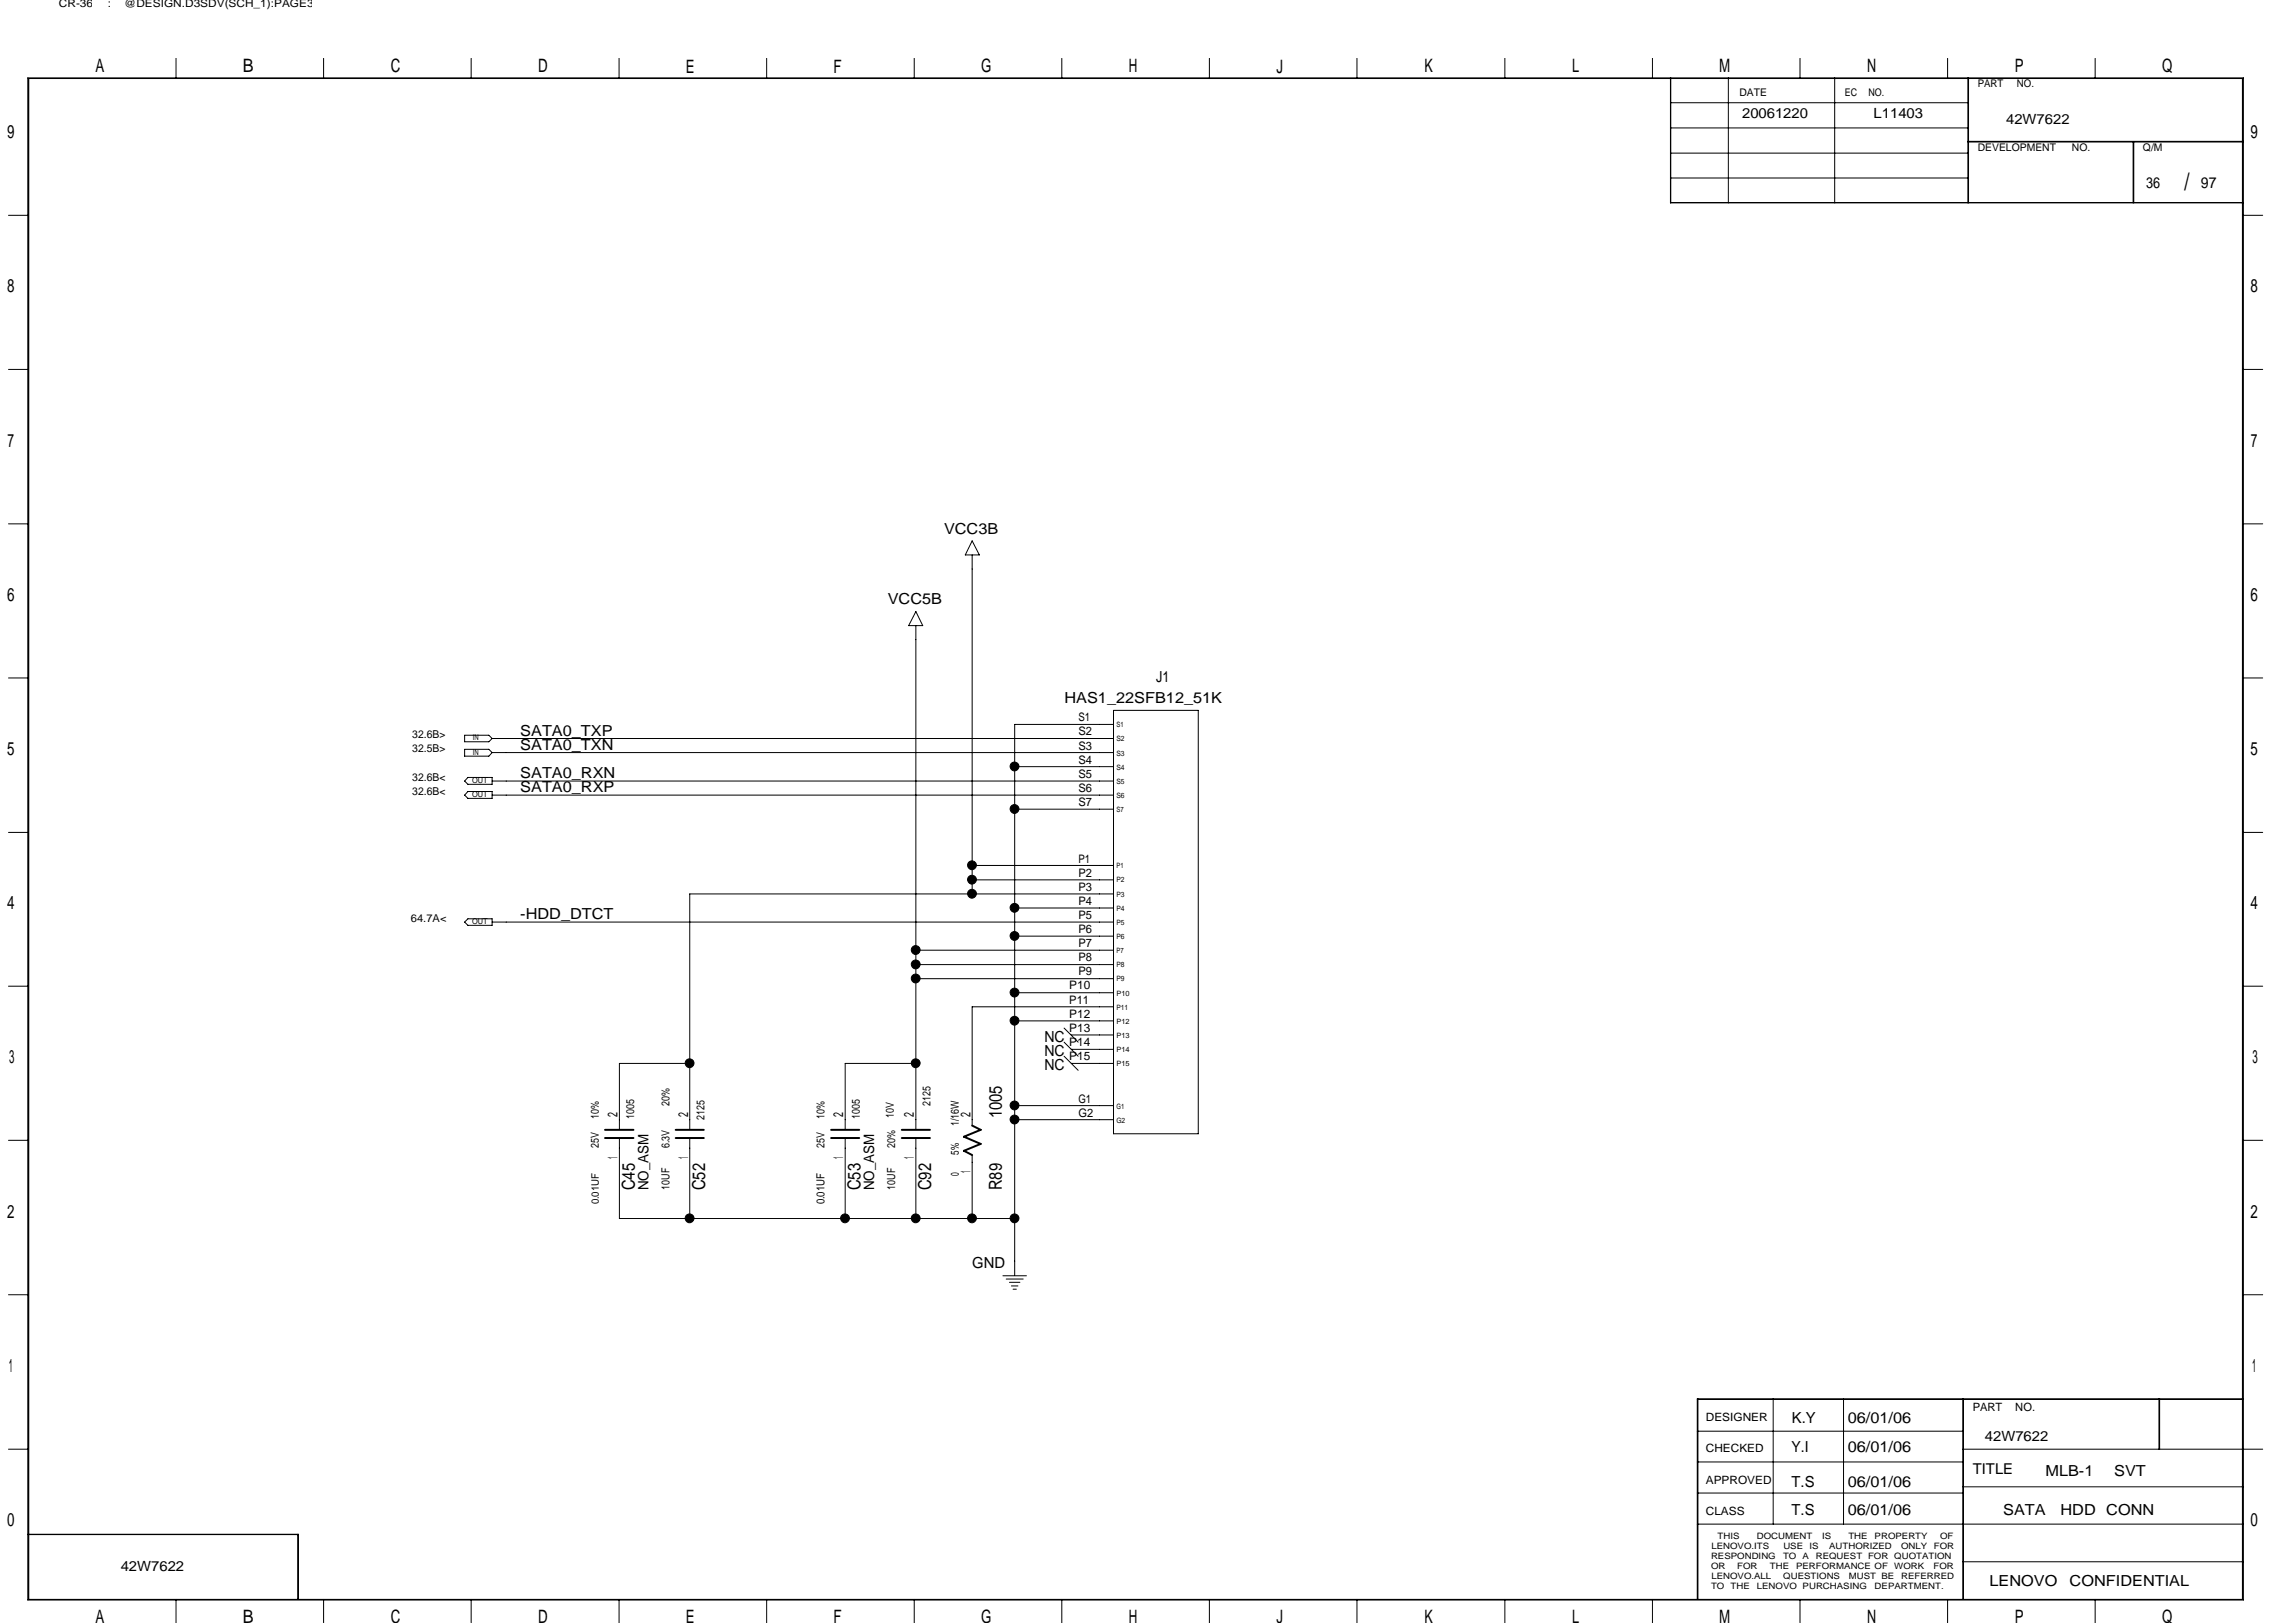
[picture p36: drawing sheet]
<svg xmlns="http://www.w3.org/2000/svg" width="297mm" height="210mm" viewBox="0 0 297 210" stroke-linecap="round" stroke-linejoin="round" font-family="sans-serif">
<defs><g id="words">
<text font-size="3.1" x="282.6" y="24.6">/</text>
<g font-size="2.4">
<text x="12.4" y="9.4">A</text>
<text x="31.4" y="9.4">B</text>
<text x="50.5" y="9.4">C</text>
<text x="69.6" y="9.4">D</text>
<text x="88.7" y="9.4">E</text>
<text x="107.8" y="9.4">F</text>
<text x="127" y="9.4">G</text>
<text x="146" y="9.4">H</text>
<text x="165.1" y="9.4">J</text>
<text x="184.3" y="9.4">K</text>
<text x="203.4" y="9.4">L</text>
<text x="222.4" y="9.4">M</text>
<text x="241.6" y="9.4">N</text>
<text x="260.6" y="9.4">P</text>
<text x="279.7" y="9.4">Q</text>
<text x=".9" y="17.9">9</text>
<text x="291.2" y="17.9">9</text>
<text x=".9" y="37.8">8</text>
<text x="291.2" y="37.8">8</text>
<text x="1" y="57.8">7</text>
<text x="291.2" y="57.8">7</text>
<text x=".9" y="77.8">6</text>
<text x="291.2" y="77.8">6</text>
<text x=".9" y="97.7">5</text>
<text x="291.2" y="97.7">5</text>
<text x=".9" y="117.6">4</text>
<text x="291.2" y="117.6">4</text>
<text x="1.2" y="137.6">3</text>
<text x="291.4" y="137.6">3</text>
<text x=".9" y="157.5">2</text>
<text x="291.2" y="157.5">2</text>
<text x="1.1" y="177.5">1</text>
<text x="291.4" y="177.5">1</text>
<text x=".9" y="197.4">0</text>
<text x="291.2" y="197.4">0</text>
<text x="12.4" y="210">A</text>
<text x="31.4" y="210">B</text>
<text x="50.5" y="210">C</text>
<text x="69.6" y="210">D</text>
<text x="127" y="210">G</text>
<text x="146" y="210">H</text>
<text x="184.3" y="210">K</text>
<text x="203.4" y="210">L</text>
<text x="222.4" y="210">M</text>
<text x="241.6" y="210">N</text>
<text x="260.6" y="210">P</text>
<text x="279.7" y="210">Q</text>
<text x="88.7" y="210">E</text>
<text x="107.8" y="210">F</text>
<text x="165.1" y="210">J</text>
</g>
<g font-size="2.3">
<text x="129.6" y="144.7" transform="rotate(-90 129.6 144.7)">1005</text>
<text x="82.1" y="154" transform="rotate(-90 82.1 154)">C45</text>
<text x="91.2" y="154" transform="rotate(-90 91.2 154)">C52</text>
<text x="111.3" y="154" transform="rotate(-90 111.3 154)">C53</text>
<text x="120.5" y="154" transform="rotate(-90 120.5 154)">C92</text>
<text x="129.6" y="154" transform="rotate(-90 129.6 154)">R89</text>
</g>
<g font-size="2">
<text x="277.7" y="24.3">36</text>
<text x="284.7" y="24.3">97</text>
<text x="122.1" y="69">VCC3B</text>
<text x="114.8" y="78.2">VCC5B</text>
<text x="149.6" y="88.2">J1</text>
<text x="67.3" y="95.2">SATA0_TXP</text>
<text x="137.7" y="91">HAS1_22SFB12_51K</text>
<text x="67.3" y="100.7">SATA0_RXN</text>
<text x="67.3" y="97">SATA0_TXN</text>
<text x="67.3" y="102.5">SATA0_RXP</text>
<text x="67.3" y="118.9">-HDD_DTCT</text>
<text x="135.1" y="134.8">NC</text>
<text x="135.1" y="136.6">NC</text>
<text x="135.1" y="138.4">NC</text>
<text x="125.8" y="164">GND</text>
<text x="231.8" y="184.1">K.Y</text>
<text x="239.1" y="184.1">06/01/06</text>
<text x="231.8" y="187.8">Y.I</text>
<text x="239.1" y="187.8">06/01/06</text>
<text x="264.6" y="190.9">MLB-1</text>
<text x="273.5" y="190.9">SVT</text>
<text x="231.8" y="196">T.S</text>
<text x="231.8" y="192.4">T.S</text>
<text x="239.1" y="192.4">06/01/06</text>
<text x="239.1" y="196">06/01/06</text>
<text x="259.2" y="196">SATA</text>
<text x="266.6" y="196">HDD CONN</text>
<text x="257.4" y="205.2">LENOVO</text>
<text x="267.8" y="205.2">CONFIDENTIAL</text>
</g>
<g font-size="1.9">
<text x="83.9" y="154" transform="rotate(-90 83.9 154)">NO_ASM</text>
<text x="113.1" y="154" transform="rotate(-90 113.1 154)">NO_ASM</text>
<text x="255.2" y="190.7">TITLE</text>
</g>
<g font-size="1.8">
<text x="225.4" y="15.3">20061220</text>
<text x="242.4" y="15.3">L11403</text>
<text x="259.5" y="16">42W7622</text>
<text x="79.9" y="149.9" transform="rotate(-90 79.9 149.9)">1</text>
<text x="79.9" y="144.5" transform="rotate(-90 79.9 144.5)">2</text>
<text x="89" y="149.9" transform="rotate(-90 89 149.9)">1</text>
<text x="89" y="144.5" transform="rotate(-90 89 144.5)">2</text>
<text x="109.1" y="149.9" transform="rotate(-90 109.1 149.9)">1</text>
<text x="109.1" y="144.5" transform="rotate(-90 109.1 144.5)">2</text>
<text x="118.2" y="149.9" transform="rotate(-90 118.2 149.9)">1</text>
<text x="118.2" y="144.5" transform="rotate(-90 118.2 144.5)">2</text>
<text x="125.6" y="144.5" transform="rotate(-90 125.6 144.5)">2</text>
<text x="125.6" y="151.8" transform="rotate(-90 125.6 151.8)">1</text>
<text x="256.8" y="186.5">42W7622</text>
<text x="15.6" y="203.3">42W7622</text>
</g>
<g font-size="1.5">
<text x="139.5" y="95.1">S2</text>
<text x="139.5" y="93.3">S1</text>
<text x="139.5" y="100.6">S5</text>
<text x="139.5" y="98.8">S4</text>
<text x="139.5" y="97">S3</text>
<text x="139.5" y="104.3">S7</text>
<text x="139.5" y="102.4">S6</text>
<text x="139.5" y="113.4">P2</text>
<text x="139.5" y="111.6">P1</text>
<text x="139.5" y="118.9">P5</text>
<text x="139.5" y="117.1">P4</text>
<text x="139.5" y="115.2">P3</text>
<text x="139.5" y="124.4">P8</text>
<text x="139.5" y="122.6">P7</text>
<text x="139.5" y="120.7">P6</text>
<text x="138.3" y="131.7">P12</text>
<text x="138.3" y="129.8">P11</text>
<text x="138.3" y="128">P10</text>
<text x="139.5" y="126.2">P9</text>
<text x="138.3" y="137.2">P15</text>
<text x="138.3" y="135.3">P14</text>
<text x="138.3" y="133.5">P13</text>
<text x="139.5" y="142.7">G1</text>
<text x="139.5" y="144.5">G2</text>
<text x="220.7" y="183.9">DESIGNER</text>
<text x="255.2" y="182.6">PART</text>
<text x="260.7" y="182.6">NO.</text>
<text x="220.7" y="191.9">APPROVED</text>
<text x="220.7" y="187.9">CHECKED</text>
<text x="220.7" y="196">CLASS</text>
</g>
<g font-size="1.4">
<text x="7.6" y=".9">CR-36</text>
<text x="14" y=".9">:</text>
<text x="16.1" y=".9">@DESIGN.D3SDV(SCH_1):PAGE3</text>
<text x="255.9" y="11.3">PART</text>
<text x="260.9" y="11.3">NO.</text>
<text x="225" y="12.4">DATE</text>
<text x="238.7" y="12.4">EC</text>
<text x="241.7" y="12.4">NO.</text>
<text x="255.9" y="19.6">DEVELOPMENT</text>
<text x="268.1" y="19.6">NO.</text>
<text x="277.2" y="19.6">Q/M</text>
<text x="53.3" y="95.5">32.6B&gt;</text>
<text x="53.3" y="101">32.6B&lt;</text>
<text x="53.3" y="97.3">32.5B&gt;</text>
<text x="53.3" y="102.8">32.6B&lt;</text>
<text x="53.2" y="119.3">64.7A&lt;</text>
<text x="86.6" y="143" transform="rotate(-90 86.6 143)">20%</text>
<text x="120.4" y="143" transform="rotate(-90 120.4 143)">2125</text>
<text x="77.5" y="148.5" transform="rotate(-90 77.5 148.5)">25V</text>
<text x="77.5" y="144.8" transform="rotate(-90 77.5 144.8)">10%</text>
<text x="82" y="144.8" transform="rotate(-90 82 144.8)">1005</text>
<text x="86.6" y="148.5" transform="rotate(-90 86.6 148.5)">6.3V</text>
<text x="91.1" y="144.9" transform="rotate(-90 91.1 144.9)">2125</text>
<text x="106.7" y="148.5" transform="rotate(-90 106.7 148.5)">25V</text>
<text x="106.7" y="144.8" transform="rotate(-90 106.7 144.8)">10%</text>
<text x="111.2" y="144.8" transform="rotate(-90 111.2 144.8)">1005</text>
<text x="115.7" y="144.6" transform="rotate(-90 115.7 144.6)">10V</text>
<text x="115.8" y="148.5" transform="rotate(-90 115.8 148.5)">20%</text>
<text x="124" y="149.4" transform="rotate(-90 124 149.4)">5%</text>
<text x="124" y="145.7" transform="rotate(-90 124 145.7)">1/16W</text>
<text x="86.6" y="153.9" transform="rotate(-90 86.6 153.9)">10UF</text>
<text x="106.7" y="155.8" transform="rotate(-90 106.7 155.8)">0.01UF</text>
<text x="115.8" y="153.9" transform="rotate(-90 115.8 153.9)">10UF</text>
<text x="124" y="152.2" transform="rotate(-90 124 152.2)">0</text>
</g>
<text font-size="1.3" x="77.5" y="155.8" transform="rotate(-90 77.5 155.8)">0.01UF</text>
<g font-size="1.1">
<text x="221.4" y="203">OR</text>
<text x="221.4" y="201.7">RESPONDING</text>
<text x="221.4" y="200.4">LENOVO.ITS</text>
<text x="222.2" y="199.1">THIS</text>
<text x="224.7" y="203">FOR</text>
<text x="227.3" y="199.1">DOCUMENT</text>
<text x="229" y="203">THE</text>
<text x="230.7" y="201.7">TO</text>
<text x="230.7" y="200.4">USE</text>
<text x="232.4" y="203">PERFORMANCE OF</text>
<text x="233.2" y="201.7">A</text>
<text x="234.1" y="200.4">IS</text>
<text x="234.9" y="201.7">REQUEST FOR QUOTATION</text>
<text x="235.8" y="199.1">IS</text>
<text x="236.6" y="200.4">AUTHORIZED</text>
<text x="239.1" y="199.1">THE</text>
<text x="242.5" y="199.1">PROPERTY</text>
<text x="245.1" y="203">WORK</text>
<text x="246" y="200.4">ONLY</text>
<text x="250.1" y="203">FOR</text>
<text x="250.2" y="200.4">FOR</text>
<text x="251" y="199.1">OF</text>
<text x="221.4" y="205.6">TO</text>
<text x="221.4" y="204.3">LENOVO.ALL</text>
<text x="223.9" y="205.6">THE</text>
<text x="227.3" y="205.6">LENOVO PURCHASING</text>
<text x="230.7" y="204.3">QUESTIONS</text>
<text x="239.2" y="204.3">MUST BE</text>
<text x="242.5" y="205.6">DEPARTMENT.</text>
<text x="246" y="204.3">REFERRED</text>
</g>
<g font-size="1">
<text x="61.2" y="95.8">IN</text>
<text x="61.1" y="101.3">OUT</text>
<text x="61.2" y="97.6">IN</text>
<text x="61.1" y="103.1">OUT</text>
<text x="61.1" y="119.6">OUT</text>
</g>
<g font-size=".9">
<text x="144.4" y="94.1">S1</text>
<text x="144.4" y="95.9">S2</text>
<text x="144.4" y="97.7">S3</text>
<text x="144.4" y="99.6">S4</text>
<text x="144.4" y="101.4">S5</text>
<text x="144.4" y="103.2">S6</text>
<text x="144.4" y="105">S7</text>
<text x="144.4" y="112.4">P1</text>
<text x="144.4" y="114.2">P2</text>
<text x="144.4" y="116">P3</text>
<text x="144.4" y="117.9">P4</text>
<text x="144.4" y="119.7">P5</text>
<text x="144.4" y="121.5">P6</text>
<text x="144.4" y="123.3">P7</text>
<text x="144.4" y="125.1">P8</text>
<text x="144.4" y="127">P9</text>
<text x="144.4" y="128.8">P10</text>
<text x="144.4" y="130.6">P11</text>
<text x="144.4" y="132.5">P12</text>
<text x="144.4" y="134.3">P13</text>
<text x="144.4" y="136.1">P14</text>
<text x="144.4" y="137.9">P15</text>
<text x="144.4" y="143.4">G1</text>
<text x="144.4" y="145.2">G2</text>
</g>
</g></defs>
<path d="M78.3 147.2h3.7M78.3 146.2h3.7M87.4 147.2h3.7M87.4 146.2h3.7M107.5 147.2h3.7M107.5 146.2h3.7M116.7 147.2h3.6M116.7 146.2h3.6M125.8 145.6l1.1 .6-2.2 .9 2.2 .9-2.2 .9 1.1 .5" fill="none" stroke="#000" stroke-width=".25"/>
<g fill="none" stroke="#000" stroke-width=".13">
<path d="M3.6 10.1h286.6v196.9h-286.6zM3.7 10.2h286.4v196.7h-286.4zM22.8 7.5v2.6M41.9 7.5v2.6M61 7.5v2.6M80.1 7.5v2.6M99.2 7.5v2.6M118.3 7.5v2.6M137.4 7.5v2.6M156.5 7.5v2.6M175.6 7.5v2.6M194.7 7.5v2.6"/>
<path d="M213.8 7.5v2.6M216.1 10.1v16.1h74.1M216.1 19.8h38.5M216.1 16.6h38.5M216.1 13.3h38.5M216.2 10.1v16.1M223.6 10.1v16.1M232.9 7.5v2.6M237.4 10.1v16.1M252 7.5v2.6M254.6 18.4h35.6M254.6 10.1v16.1"/>
<path d="M254.6 18.3h35.6M254.7 10.1v16.1M271.1 7.5v2.6M276 18.4v7.8M276.1 18.4v7.8M1.1 27.9h2.5M216.1 26.2h74.1M216.2 23h38.4M290.2 27.9h2.5M1.1 47.8h2.5M290.2 47.8h2.5M1.1 67.8h2.5"/>
<path d="M118.5 79.1l.9 1.8h-1.8zM125.8 71.8v42M125.8 70l.9 1.8h-1.8zM290.2 67.8h2.5M1.1 87.7h2.5M60.1 95.1h3.1l.5 .4-.5 .5h-3.1zM60.1 96.9h3.1l.5 .5-.5 .4h-3.1zM63.7 97.4h80.4M63.7 95.5h80.4M118.5 80.9v43.9M131.3 99.2h12.8M144.1 93.7h-12.8v71.3"/>
<path d="M144.1 91.9h10.9v54.8h-10.9zM290.2 87.7h2.5M1.1 107.7h2.5M60.5 100.6h3.2v.9h-3.2l-.4-.5zM60.5 102.4h3.2v.9h-3.2l-.4-.4zM60.5 118.9h3.2v.8h-3.2l-.4-.4zM63.7 119.3h80.4M63.7 102.9h80.4M63.7 101h80.4M125.8 113.8v1.9M125.8 113.8h18.3M125.8 112h18.3"/>
<path d="M131.3 117.5h12.8M131.3 104.7h12.8M144.1 115.7h-54.9v30.5M290.2 107.7h2.5M1.1 127.6h2.5M89.2 137.6h-9.1v8.6M118.5 137.6h-9.2v8.6M118.5 124.8v21.4M118.5 126.6h25.6M118.5 124.8h25.6M118.5 122.9h25.6M131.3 132.1h12.8"/>
<path d="M131.3 128.4h12.8M131.3 121.1h12.8M137.7 134.8l1.8 1.9M137.7 136.7l1.8 1.8M137.7 133l1.8 1.8M138.6 137.6h5.5M138.6 135.8h5.5M138.6 133.9h5.5M144.1 130.3h-18.3v15.3M290.2 127.6h2.5M1.1 147.5h2.5M80.1 147.2v10.4h51.2"/>
<path d="M89.2 147.2v10.4M109.3 147.2v10.4M118.5 147.2v10.4M125.8 149.4v8.2M131.3 144.9h12.8M131.3 143h12.8M290.2 147.5h2.5M1.1 167.5h2.5M129.7 165.1h3.1M130.2 165.5h2.2M130.6 165.9h1.3M130.8 166.4h.9"/>
<path d="M131.1 166.8h.4M290.2 167.5h2.5M1.1 187.5h2.5M3.6 198.5h35v8.4M3.6 198.5h35M38.5 198.5v8.4M219.6 197.2h70.6M219.6 181.1h70.6M219.6 193.2h34.4M219.6 189.1h34.4M219.6 185.2h34.4M219.7 181v25.9"/>
<path d="M229.4 181v16.2M238.5 181v16.2M254 187.5h38.7M254 181v25.9M254 192.4h36.2M279.3 181v6.5M279.4 181v6.5M290.2 181h-70.6v25.9M22.8 206.9v3M41.9 206.9v3M61 206.9v3M80.1 206.9v3"/>
<path d="M99.2 206.9v3M118.3 206.9v3M137.4 206.9v3M156.5 206.9v3M175.6 206.9v3M194.7 206.9v3M213.8 206.9v3M232.9 206.9v3M252 206.9v3M254 202.1h36.2M271.1 206.9v3"/>
</g>
<g fill="#000" stroke="#000" stroke-width=".13">
<circle cx="131.3" cy="99.2" r=".57"/>
<circle cx="125.7" cy="115.6" r=".57"/>
<circle cx="125.7" cy="113.8" r=".57"/>
<circle cx="125.7" cy="111.9" r=".57"/>
<circle cx="131.3" cy="104.7" r=".57"/>
<circle cx="131.3" cy="117.4" r=".57"/>
<circle cx="89.2" cy="137.6" r=".57"/>
<circle cx="118.5" cy="124.8" r=".57"/>
<circle cx="118.5" cy="122.9" r=".57"/>
<circle cx="118.5" cy="126.6" r=".57"/>
<circle cx="118.5" cy="137.6" r=".57"/>
<circle cx="131.3" cy="128.4" r=".57"/>
<circle cx="131.3" cy="121.1" r=".57"/>
<circle cx="131.3" cy="132.1" r=".57"/>
<circle cx="89.2" cy="157.6" r=".57"/>
<circle cx="109.3" cy="157.6" r=".57"/>
<circle cx="118.5" cy="157.6" r=".57"/>
<circle cx="125.7" cy="157.6" r=".57"/>
<circle cx="131.3" cy="143" r=".57"/>
<circle cx="131.3" cy="144.8" r=".57"/>
<circle cx="131.3" cy="157.6" r=".57"/>
</g>
<use href="#words"/>
</svg>
